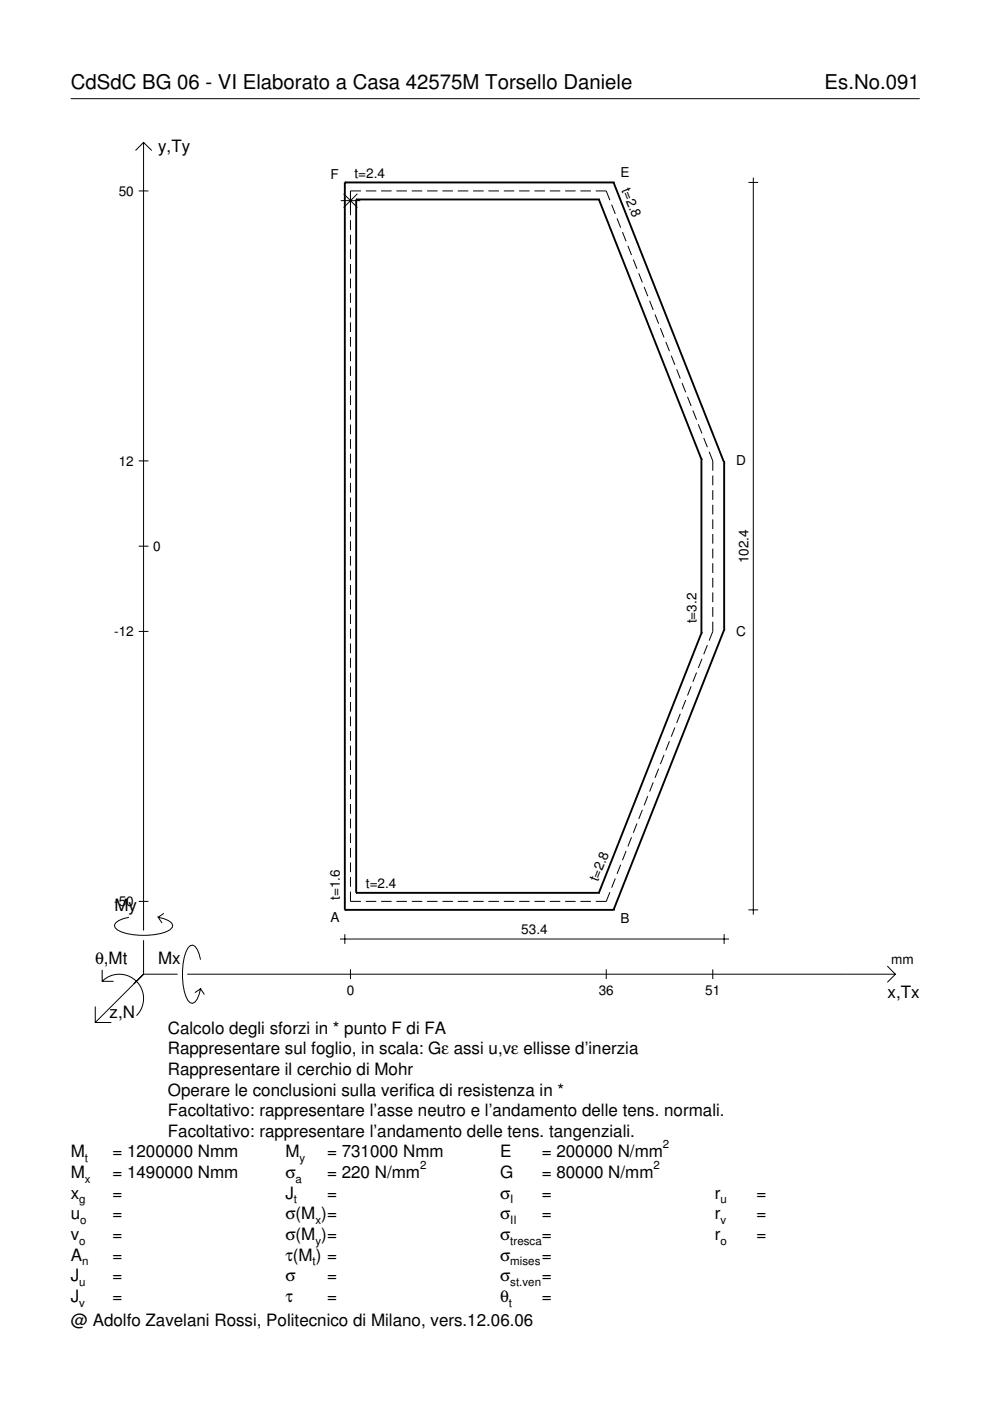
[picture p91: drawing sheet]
<svg xmlns="http://www.w3.org/2000/svg" width="210mm" height="297mm" viewBox="0 0 210 297" stroke-linecap="round" stroke-linejoin="round" font-family="sans-serif">
<defs><g id="words">
<g font-size="4.3">
<text x="15" y="18.9">CdSdC BG 06 - VI Elaborato a Casa 42575M Torsello Daniele</text>
<text x="174.8" y="18.9">Es.No.091</text>
</g>
<g font-size="3.6">
<text x="33.5" y="32.3">y,Ty</text>
<text x="24.3" y="193.2">My</text>
<text x="20.1" y="204.5">θ,Mt</text>
<text x="33.5" y="204.5">Mx</text>
<text x="23.2" y="215.8">z,N</text>
<text x="188.2" y="211.7">x,Tx</text>
<text x="35.6" y="219.2">Calcolo degli sforzi in * punto F di FA</text>
<text x="35.6" y="227.9">Rappresentare il cerchio di Mohr</text>
<text x="35.6" y="223.5">Rappresentare sul foglio, in scala: Gε assi u,vε ellisse d’inerzia</text>
<text x="35.6" y="232.3">Operare le conclusioni sulla verifica di resistenza in *</text>
<text x="35.6" y="236.7">Facoltativo: rappresentare l’asse neutro e l’andamento delle tens. normali.</text>
<text x="15" y="245.4">M</text>
<text x="23.8" y="245.4">= 1200000 Nmm</text>
<text x="35.6" y="241">Facoltativo: rappresentare l’andamento delle tens. tangenziali.</text>
<text x="60.5" y="245.4">M</text>
<text x="69.3" y="245.4">= 731000 Nmm</text>
<text x="106" y="245.4">E</text>
<text x="114.9" y="245.4">= 200000 N/mm</text>
<text x="15" y="249.8">M</text>
<text x="23.8" y="249.8">= 1490000 Nmm</text>
<text x="60.5" y="249.8">σ</text>
<text x="69.3" y="249.8">= 220 N/mm</text>
<text x="106" y="249.8">G</text>
<text x="114.9" y="249.8">= 80000 N/mm</text>
<text x="15" y="254.2">x</text>
<text x="23.8" y="254.2">=</text>
<text x="60.5" y="254.2">J</text>
<text x="69.3" y="254.2">=</text>
<text x="106" y="254.2">σ</text>
<text x="114.9" y="254.2">=</text>
<text x="151.5" y="254.2">r</text>
<text x="160.4" y="254.2">=</text>
<text x="15" y="258.5">u</text>
<text x="15" y="262.9">v</text>
<text x="23.8" y="258.5">=</text>
<text x="23.8" y="262.9">=</text>
<text x="60.5" y="258.5">σ(M )=</text>
<text x="60.5" y="262.9">σ(M )=</text>
<text x="106" y="258.5">σ</text>
<text x="106" y="262.9">σ</text>
<text x="114.9" y="258.5">=</text>
<text x="114.9" y="262.9">=</text>
<text x="151.5" y="258.5">r</text>
<text x="151.5" y="262.9">r</text>
<text x="160.4" y="258.5">=</text>
<text x="160.4" y="262.9">=</text>
<text x="15" y="267.3">A</text>
<text x="23.8" y="267.3">=</text>
<text x="60.5" y="267.3">τ(M ) =</text>
<text x="106" y="267.3">σ</text>
<text x="114.9" y="267.3">=</text>
<text x="15" y="271.7">J</text>
<text x="23.8" y="271.7">=</text>
<text x="60.5" y="271.7">σ</text>
<text x="69.3" y="271.7">=</text>
<text x="106" y="271.7">σ</text>
<text x="114.9" y="271.7">=</text>
<text x="15" y="276">J</text>
<text x="15" y="281.2">@ Adolfo Zavelani Rossi, Politecnico di Milano, vers.12.06.06</text>
<text x="23.8" y="276">=</text>
<text x="60.5" y="276">τ</text>
<text x="69.3" y="276">=</text>
<text x="106" y="276">θ</text>
<text x="114.9" y="276">=</text>
</g>
<g font-size="2.9">
<text x="25.2" y="41.5">50</text>
<text x="70.1" y="37.9">F</text>
<text x="75.2" y="37.7">t=2.4</text>
<text x="131.5" y="37.6">E</text>
<text x="131.8" y="40.2" transform="rotate(68 131.8 40.2)">t=2.8</text>
<text x="25.2" y="98.7">12</text>
<text x="156.1" y="98.6">D</text>
<text x="32.5" y="116.8">0</text>
<text x="158.7" y="119.4" transform="rotate(-90 158.7 119.4)">102.4</text>
<text x="24.2" y="134.9">-12</text>
<text x="147.7" y="132.2" transform="rotate(-90 147.7 132.2)">t=3.2</text>
<text x="156.1" y="134.8">C</text>
<text x="72.1" y="190.9" transform="rotate(-90 72.1 190.9)">t=1.6</text>
<text x="77.6" y="188.3">t=2.4</text>
<text x="126.8" y="187" transform="rotate(-68 126.8 187)">t=2.8</text>
<text x="24.2" y="192.1">-50</text>
<text x="70.1" y="195.5">A</text>
<text x="131.5" y="195.8">B</text>
<text x="110.5" y="198.1">53.4</text>
<text x="189" y="204.5">mm</text>
<text x="73.5" y="210.9">0</text>
<text x="126.9" y="210.9">36</text>
<text x="149.5" y="210.9">51</text>
</g>
<g font-size="2.4">
<text x="140.6" y="243.4">2</text>
<text x="18" y="246.4">t</text>
<text x="18" y="250.8">x</text>
<text x="62.7" y="250.8">a</text>
<text x="63.5" y="246.4">y</text>
<text x="89.1" y="247.8">2</text>
<text x="138.6" y="247.8">2</text>
<text x="16.8" y="255.2">g</text>
<text x="62.3" y="255.2">t</text>
<text x="108.2" y="255.2">I</text>
<text x="152.7" y="255.2">u</text>
<text x="16.8" y="263.9">o</text>
<text x="17" y="259.5">o</text>
<text x="66.9" y="259.5">x</text>
<text x="66.9" y="263.9">y</text>
<text x="108.2" y="259.5">II</text>
<text x="108.2" y="263.9">tresca</text>
<text x="152.7" y="259.5">v</text>
<text x="152.7" y="263.9">o</text>
<text x="17.4" y="268.3">n</text>
<text x="66.3" y="268.3">t</text>
<text x="108.2" y="268.3">mises</text>
<text x="16.8" y="272.7">u</text>
<text x="108.2" y="272.7">st.ven</text>
<text x="16.8" y="277">v</text>
<text x="107.9" y="277">t</text>
</g>
</g></defs>
<g fill="none" stroke="#000" stroke-width=".21">
<path d="M15 20.9h180M28.7 31.9l1.7-1.7 1.8 1.7M30.4 30.2v167.1M158.7 38.7h2M159.7 37.7v156.2M29.4 40.5h2.1M72.2 42.5h4.2M72.9 41.1l2.9 2.9M74.3 46.7v2M74.3 49.8v2M74.3 52.9v2M74.3 56v2"/>
<path d="M74.3 59.1v2M75.8 41.1l-2.9 2.9M76.5 40.5h-2.2v5.1M77.6 40.5h2.2M80.8 40.5h2.2M84.1 40.5h2.2M87.3 40.5h2.2M90.6 40.5h2.2M93.8 40.5h2.2M97.1 40.5h2.2M100.3 40.5h2.2M103.6 40.5h2.2"/>
<path d="M106.8 40.5h2.2M110.1 40.5h2.2M113.3 40.5h2.2M116.6 40.5h2.2M119.8 40.5h2.2M123.1 40.5h2.2M126.3 40.5h2.2l.8 1.9M129.7 43.4l.8 2M130.8 46.3l.8 2M132 49.2l.7 2M133.1 52.1l.8 2M134.3 55l.7 2"/>
<path d="M135.4 57.9l.8 2M74.3 62.2v2M74.3 65.2v2.1M74.3 68.3v2.1M74.3 71.4v2.1M74.3 74.5v2.1M74.3 77.6v2.1M136.6 60.9l.7 1.9M137.7 63.8l.8 1.9M138.9 66.7l.7 1.9M140 69.6l.8 1.9M141.2 72.5l.7 1.9"/>
<path d="M142.3 75.4l.8 2M143.5 78.3l.7 2M29.4 97.7h2.1M74.3 80.7v2.1M74.3 83.8v2.1M74.3 86.9v2.1M74.3 90v2.1M74.3 93.1v2.1M74.3 96.2v2.1M74.3 99.3v2.1M144.6 81.2l.8 2M145.8 84.1l.7 2"/>
<path d="M146.9 87l.8 2M148.1 90l.7 1.9M149.2 92.9l.8 1.9M150.4 95.8l.7 1.9v2.1M29.4 115.8h2.1M74.3 102.4v2.1M74.3 105.5v2M74.3 108.6v2M74.3 111.7v2M74.3 114.8v2M74.3 117.9v2M151.1 100.8v2.1"/>
<path d="M151.1 103.9v2.1M151.1 107v2.1M151.1 110.1v2.1M151.1 113.2v2.1M151.1 116.3v2.1M151.1 119.4v2.1M29.4 133.9h2.1M74.3 121v2M74.3 124.1v2M74.3 127.1v2.1M74.3 130.2v2.1M74.3 133.3v2.1"/>
<path d="M74.3 136.4v2.1M74.3 139.5v2.1M148.8 139.7l-.7 1.9M150 136.8l-.8 1.9M151.1 122.5v2.1M151.1 125.6v2.1M151.1 128.7v2.1M151.1 131.8v2.1l-.7 1.9M74.3 142.6v2.1M74.3 145.7v2.1M74.3 148.8v2.1M74.3 151.9v2.1"/>
<path d="M74.3 155v2.1M74.3 158.1v2.1M141.9 157.2l-.7 1.9M143.1 154.2l-.8 2M144.2 151.3l-.7 2M145.4 148.4l-.8 2M146.5 145.5l-.7 2M147.7 142.6l-.8 2M74.3 161.2v2.1M74.3 164.3v2.1M74.3 167.4v2M74.3 170.5v2"/>
<path d="M74.3 173.6v2M74.3 176.7v2M74.3 179.8v2M133.9 177.5l-.8 2M135 174.6l-.7 2M136.2 171.7l-.8 2M137.3 168.8l-.7 1.9M138.5 165.9l-.8 1.9M139.6 163l-.7 1.9M140.8 160.1l-.8 1.9M27.3 194.5a3.6 3.6 0 0 0-3 1.7l.1 .5a5.6 5.6 0 0 0 3.8 1.5 13.4 13.4 0 0 0 7.8-1l.5-.5 .1-.5a3.6 3.6 0 0 0-3.1-1.7l.8 1.2M29.4 191.1h2.1"/>
<path d="M30.4 199.3v7.3M34.7 193.7l-1.2 .8M72.1 199.1h82.5M73.1 198.1v2M74.3 189v2.1h2.2M74.3 182.9v2M74.3 186v2M77.6 191.1h2.2M80.8 191.1h2.2M84.1 191.1h2.2M87.3 191.1h2.2M90.6 191.1h2.2"/>
<path d="M93.8 191.1h2.2M97.1 191.1h2.2M100.3 191.1h2.2M103.6 191.1h2.2M106.8 191.1h2.2M110.1 191.1h2.2M113.3 191.1h2.2M116.6 191.1h2.2M119.8 191.1h2.2M123.1 191.1h2.2M129.3 189.2l-.8 1.9h-2.2M130.5 186.3l-.8 1.9"/>
<path d="M131.6 183.3l-.8 2M132.7 180.4l-.7 2M153.5 198.1v2M158.7 192.9h2M20.2 213.4v3.4h3.4M21.7 208.1a5.1 5.1 0 0 1 7.2 0 5.1 5.1 0 0 1 0 7.2M21.7 205.6v2.5h2.4M30.4 206.6l-10.2 10.2M30.4 206.6h7.2M39.7 206.6h150.1M42.5 203.5a3.6 3.6 0 0 0-1.7-3.1l-.5 .1a5.7 5.7 0 0 0-1.5 3.8 13.3 13.3 0 0 0 1 7.8l.5 .5 .5 .1a3.6 3.6 0 0 0 1.7-3.1l-1.2 .9M42.5 209.6l.8 1.3"/>
<path d="M74.3 205.5v2.1M128.5 205.5v2.1M151.1 205.5v2.1M188.1 204.8l1.7 1.8-1.7 1.7"/>
</g>
<g fill="none" stroke="#000" stroke-width=".4">
<path d="M73.1 38.7h.1M73.1 38.7h57M73.1 38.7v154.2M130.1 38.7h.1M130.1 38.7l23.4 59.4M75.5 42.3h.1M75.5 42.3h51.5M75.5 42.3v147M127 42.3h.1M127 42.3l21.7 55.1M148.7 97.4h.1M148.7 97.4v36.8"/>
<path d="M153.5 98.1h.1M153.5 98.1v35.4M148.7 134.2h.1M148.7 134.2l-21.7 55.1M153.5 133.5h.1M153.5 133.5l-23.4 59.4M73.1 192.9h.1M73.1 192.9h57M75.5 189.3h.1M75.5 189.3h51.5M127 189.3h.1M130.1 192.9h.1"/>
</g>
<use href="#words"/>
</svg>
